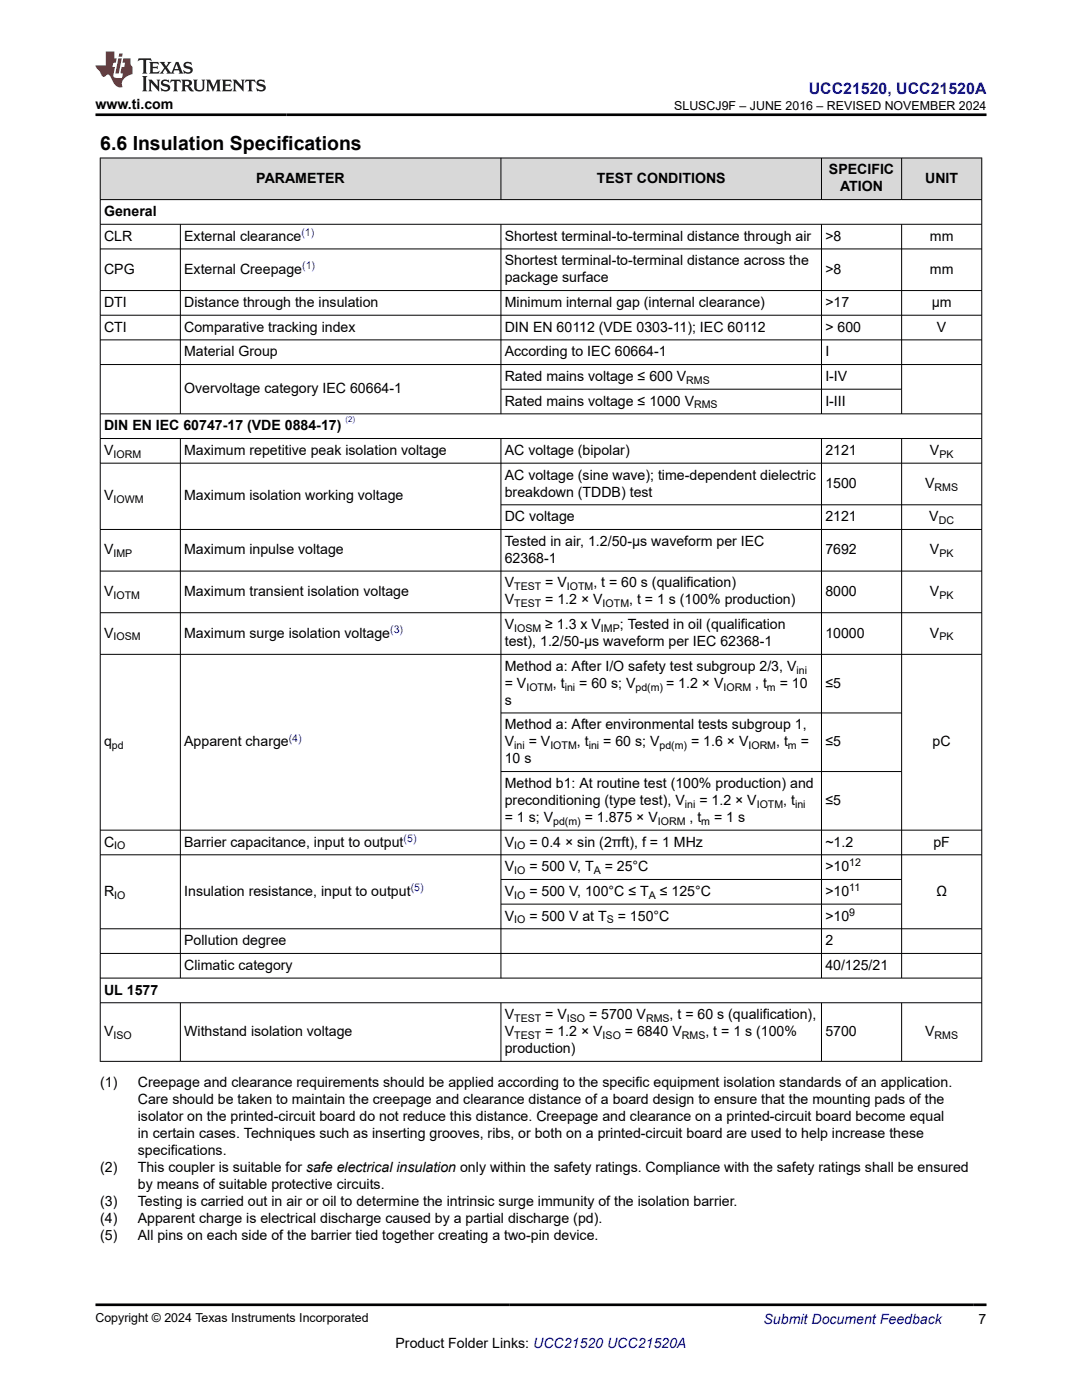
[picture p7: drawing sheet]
<svg xmlns="http://www.w3.org/2000/svg" width="216mm" height="279mm" viewBox="0 0 216 279" stroke-linecap="round" stroke-linejoin="round" font-family="sans-serif">
<defs><g id="words">
<text font-size="3.9" x="20" y="29.9">6.6 Insulation Specifications</text>
<text font-size="3.2" fill="#00f" x="161.4" y="18.7">UCC21520, UCC21520A</text>
<g font-size="2.8">
<text x="19" y="21.8">www.ti.com</text>
<text x="165.4" y="34.8">SPECIFIC</text>
<text x="51.1" y="36.5">PARAMETER</text>
<text x="119.1" y="36.5">TEST CONDITIONS</text>
<text x="167.6" y="38.2">ATION</text>
<text x="184.6" y="36.5">UNIT</text>
<text x="20.8" y="43.1">General</text>
<text x="20.8" y="48">CLR</text>
<text x="36.8" y="48">External clearance</text>
<text x="100.7" y="48">Shortest terminal-to-terminal distance through air</text>
<text x="100.7" y="53">Shortest terminal-to-terminal distance across the</text>
<text x="164.7" y="48">&gt;8</text>
<text x="185.6" y="48">mm</text>
<text x="20.8" y="54.6">CPG</text>
<text x="36.8" y="54.6">External Creepage</text>
<text x="100.7" y="56.3">package surface</text>
<text x="164.7" y="54.6">&gt;8</text>
<text x="185.6" y="54.6">mm</text>
<text x="20.8" y="61.3">DTI</text>
<text x="36.8" y="61.3">Distance through the insulation</text>
<text x="100.7" y="61.3">Minimum internal gap (internal clearance)</text>
<text x="164.7" y="61.3">&gt;17</text>
<text x="185.9" y="61.3">µm</text>
<text x="20.8" y="66.2">CTI</text>
<text x="36.8" y="66.2">Comparative tracking index</text>
<text x="36.8" y="71.1">Material Group</text>
<text x="100.7" y="66.2">DIN EN 60112 (VDE 0303-11); IEC 60112</text>
<text x="100.7" y="71.1">According to IEC 60664-1</text>
<text x="164.7" y="66.2">&gt; 600</text>
<text x="164.7" y="71.1">I</text>
<text x="187" y="66.2">V</text>
<text x="100.7" y="76">Rated mains voltage ≤ 600 V</text>
<text x="164.7" y="76">I-IV</text>
<text x="36.8" y="78.5">Overvoltage category IEC 60664-1</text>
<text x="100.7" y="80.9">Rated mains voltage ≤ 1000 V</text>
<text x="164.7" y="80.9">I-III</text>
<text x="20.8" y="85.9">DIN EN IEC 60747-17 (VDE 0884-17)</text>
<text x="20.8" y="90.8">V</text>
<text x="36.8" y="90.8">Maximum repetitive peak isolation voltage</text>
<text x="100.7" y="90.8">AC voltage (bipolar)</text>
<text x="100.7" y="95.7">AC voltage (sine wave); time-dependent dielectric</text>
<text x="164.7" y="90.8">2121</text>
<text x="185.6" y="90.8">V</text>
<text x="20.8" y="99.9">V</text>
<text x="36.8" y="99.9">Maximum isolation working voltage</text>
<text x="100.7" y="99.1">breakdown (TDDB) test</text>
<text x="164.7" y="97.4">1500</text>
<text x="184.6" y="97.4">V</text>
<text x="100.7" y="104">DC voltage</text>
<text x="164.7" y="104">2121</text>
<text x="185.4" y="104">V</text>
<text x="20.8" y="110.6">V</text>
<text x="36.8" y="110.6">Maximum inpulse voltage</text>
<text x="100.7" y="108.9">Tested in air, 1.2/50-µs waveform per IEC</text>
<text x="100.7" y="112.3">62368-1</text>
<text x="164.7" y="110.6">7692</text>
<text x="185.6" y="110.6">V</text>
<text x="20.8" y="118.9">V</text>
<text x="36.8" y="118.9">Maximum transient isolation voltage</text>
<text x="100.7" y="117.2">V</text>
<text x="108.8" y="117.2">= V</text>
<text x="118.4" y="117.2">, t = 60 s (qualification)</text>
<text x="164.7" y="118.9">8000</text>
<text x="185.6" y="118.9">V</text>
<text x="100.7" y="125.6">V</text>
<text x="100.7" y="120.6">V</text>
<text x="108.8" y="120.6">= 1.2 × V</text>
<text x="108.8" y="125.6">≥ 1.3 x V</text>
<text x="123.7" y="125.6">; Tested in oil (qualification</text>
<text x="125.5" y="120.6">, t = 1 s (100% production)</text>
<text x="20.8" y="127.2">V</text>
<text x="36.8" y="127.2">Maximum surge isolation voltage</text>
<text x="100.7" y="128.9">test), 1.2/50-μs waveform per IEC 62368-1</text>
<text x="164.7" y="127.2">10000</text>
<text x="185.6" y="127.2">V</text>
<text x="100.7" y="137.2">= V</text>
<text x="100.7" y="133.9">Method a: After I/O safety test subgroup 2/3, V</text>
<text x="110.3" y="137.2">, t</text>
<text x="115.6" y="137.2">= 60 s; V</text>
<text x="132.9" y="137.2">= 1.2 × V</text>
<text x="150.7" y="137.2">, t</text>
<text x="155.6" y="137.2">= 10</text>
<text x="164.7" y="137.2">≤5</text>
<text x="100.7" y="140.6">s</text>
<text x="20.8" y="148.9">q</text>
<text x="36.8" y="148.9">Apparent charge</text>
<text x="100.7" y="145.6">Method a: After environmental tests subgroup 1,</text>
<text x="100.7" y="148.9">V</text>
<text x="105.5" y="148.9">= V</text>
<text x="115.1" y="148.9">, t</text>
<text x="120.4" y="148.9">= 60 s; V</text>
<text x="137.9" y="148.9">= 1.6 × V</text>
<text x="154.9" y="148.9">, t</text>
<text x="159.8" y="148.9">=</text>
<text x="164.7" y="148.9">≤5</text>
<text x="186.1" y="148.9">pC</text>
<text x="100.7" y="152.3">10 s</text>
<text x="100.7" y="157.3">Method b1: At routine test (100% production) and</text>
<text x="100.7" y="160.6">preconditioning (type test), V</text>
<text x="139.5" y="160.6">= 1.2 × V</text>
<text x="156.3" y="160.6">, t</text>
<text x="164.7" y="160.6">≤5</text>
<text x="100.7" y="164">= 1 s; V</text>
<text x="116.7" y="164">= 1.875 × V</text>
<text x="137.6" y="164">, t</text>
<text x="142.5" y="164">= 1 s</text>
<text x="20.8" y="168.9">C</text>
<text x="36.8" y="168.9">Barrier capacitance, input to output</text>
<text x="100.7" y="168.9">V</text>
<text x="100.7" y="173.9">V</text>
<text x="105.6" y="168.9">= 0.4 × sin (2πft), f = 1 MHz</text>
<text x="105.6" y="173.9">= 500 V, T</text>
<text x="120.7" y="173.9">= 25°C</text>
<text x="164.7" y="168.9">~1.2</text>
<text x="164.7" y="173.9">&gt;10</text>
<text x="186.3" y="168.9">pF</text>
<text x="20.8" y="178.8">R</text>
<text x="36.8" y="178.8">Insulation resistance, input to output</text>
<text x="100.7" y="178.8">V</text>
<text x="105.6" y="178.8">= 500 V, 100°C ≤ T</text>
<text x="131.7" y="178.8">≤ 125°C</text>
<text x="164.7" y="178.8">&gt;10</text>
<text x="186.8" y="178.8">Ω</text>
<text x="100.7" y="183.7">V</text>
<text x="105.6" y="183.7">= 500 V at T</text>
<text x="123.3" y="183.7">= 150°C</text>
<text x="164.7" y="183.7">&gt;10</text>
<text x="36.8" y="188.6">Pollution degree</text>
<text x="164.7" y="188.6">2</text>
<text x="36.8" y="193.6">Climatic category</text>
<text x="164.7" y="193.6">40/125/21</text>
<text x="20.8" y="198.5">UL 1577</text>
<text x="100.7" y="203.4">V</text>
<text x="108.8" y="203.4">= V</text>
<text x="117.5" y="203.4">= 5700 V</text>
<text x="133.6" y="203.4">, t = 60 s (qualification),</text>
<text x="20.8" y="206.8">V</text>
<text x="36.8" y="206.8">Withstand isolation voltage</text>
<text x="100.7" y="206.8">V</text>
<text x="108.8" y="206.8">= 1.2 × V</text>
<text x="124.7" y="206.8">= 6840 V</text>
<text x="140.8" y="206.8">, t = 1 s (100%</text>
<text x="164.7" y="206.8">5700</text>
<text x="184.6" y="206.8">V</text>
<text x="100.7" y="210.2">production)</text>
<text x="20" y="217">(1)</text>
<text x="27.5" y="217">Creepage and clearance requirements should be applied according to the specific equipment isolation standards of an application.</text>
<text x="27.5" y="220.4">Care should be taken to maintain the creepage and clearance distance of a board design to ensure that the mounting pads of the</text>
<text x="27.5" y="223.7">isolator on the printed-circuit board do not reduce this distance. Creepage and clearance on a printed-circuit board become equal</text>
<text x="27.5" y="227.1">in certain cases. Techniques such as inserting grooves, ribs, or both on a printed-circuit board are used to help increase these</text>
<text x="20" y="233.9">(2)</text>
<text x="27.5" y="230.5">specifications.</text>
<text x="27.5" y="233.9">This coupler is suitable for safe electrical insulation only within the safety ratings. Compliance with the safety ratings shall be ensured</text>
<text x="27.5" y="237.3">by means of suitable protective circuits.</text>
<text x="20" y="240.7">(3)</text>
<text x="20" y="244.1">(4)</text>
<text x="27.5" y="240.7">Testing is carried out in air or oil to determine the intrinsic surge immunity of the isolation barrier.</text>
<text x="27.5" y="244.1">Apparent charge is electrical discharge caused by a partial discharge (pd).</text>
<text x="20" y="247.4">(5)</text>
<text x="27.5" y="247.4">All pins on each side of the barrier tied together creating a two-pin device.</text>
<text x="78.9" y="269">Product Folder Links: UCC21520 UCC21520A</text>
<text x="195.3" y="264.2">7</text>
</g>
<text font-size="2.8" fill="#00f" x="152.4" y="264.2">Submit Document Feedback</text>
<g font-size="2.5">
<text x="134.5" y="21.9">SLUSCJ9F – JUNE 2016 – REVISED NOVEMBER 2024</text>
<text x="19" y="263.9">Copyright © 2024 Texas Instruments Incorporated</text>
</g>
<g font-size="2.1" fill="#00f">
<text x="60.1" y="47.1">(1)</text>
<text x="60.3" y="53.7">(1)</text>
<text x="77.9" y="126.3">(3)</text>
<text x="57.6" y="148">(4)</text>
<text x="80.5" y="168">(5)</text>
<text x="81.9" y="177.8">(5)</text>
</g>
<g font-size="2.1">
<text x="136.9" y="76.6">RMS</text>
<text x="138.5" y="81.5">RMS</text>
<text x="22.6" y="91.4">IORM</text>
<text x="187.4" y="91.4">PK</text>
<text x="22.6" y="100.4">IOWM</text>
<text x="186.5" y="98">RMS</text>
<text x="187.3" y="104.6">DC</text>
<text x="22.6" y="111.2">IMP</text>
<text x="187.4" y="111.2">PK</text>
<text x="22.6" y="119.5">IOTM</text>
<text x="102.6" y="117.8">TEST</text>
<text x="113.1" y="117.8">IOTM</text>
<text x="187.4" y="119.5">PK</text>
<text x="102.6" y="121.2">TEST</text>
<text x="120.3" y="121.2">IOTM</text>
<text x="22.6" y="127.8">IOSM</text>
<text x="102.6" y="126.1">IOSM</text>
<text x="119.9" y="126.1">IMP</text>
<text x="187.4" y="127.8">PK</text>
<text x="105" y="137.8">IOTM</text>
<text x="112.7" y="137.8">ini</text>
<text x="126.8" y="137.8">pd(m)</text>
<text x="144.4" y="137.8">IORM</text>
<text x="153" y="137.8">m</text>
<text x="158.9" y="134.4">ini</text>
<text x="22.3" y="149.5">pd</text>
<text x="102.6" y="149.5">ini</text>
<text x="109.8" y="149.5">IOTM</text>
<text x="117.5" y="149.5">ini</text>
<text x="131.6" y="149.5">pd(m)</text>
<text x="149.3" y="149.5">IORM</text>
<text x="157.2" y="149.5">m</text>
<text x="136.6" y="161.2">ini</text>
<text x="151" y="161.2">IOTM</text>
<text x="158.6" y="161.2">ini</text>
<text x="110.4" y="164.6">pd(m)</text>
<text x="131.3" y="164.6">IORM</text>
<text x="139.9" y="164.6">m</text>
<text x="22.8" y="169.5">IO</text>
<text x="102.6" y="169.5">IO</text>
<text x="169.5" y="172.9">12</text>
<text x="22.8" y="179.4">IO</text>
<text x="102.6" y="174.4">IO</text>
<text x="102.6" y="179.4">IO</text>
<text x="118.5" y="174.4">A</text>
<text x="129.5" y="179.4">A</text>
<text x="169.5" y="177.8">11</text>
<text x="102.6" y="184.3">IO</text>
<text x="121.1" y="184.3">S</text>
<text x="169.5" y="182.8">9</text>
<text x="102.6" y="204">TEST</text>
<text x="113.1" y="204">ISO</text>
<text x="128.9" y="204">RMS</text>
<text x="22.6" y="207.3">ISO</text>
<text x="102.6" y="207.3">TEST</text>
<text x="120.3" y="207.3">ISO</text>
<text x="136.1" y="207.3">RMS</text>
<text x="186.5" y="207.3">RMS</text>
</g>
<text font-size="1.6" fill="#00f" x="68.9" y="84.2">(2)</text>
</g></defs>
<g fill="#d8d8d8">
<path d="M20 31.5h175.9v8.3h-175.9z" fill-rule="evenodd"/>
<path d="M20.1 31.6h79.8v8.2h-79.8z" fill-rule="evenodd"/>
<path d="M100 31.6h63.9v8.2h-63.9z" fill-rule="evenodd"/>
<path d="M164 31.6h15.8v8.2h-15.8z" fill-rule="evenodd"/>
<path d="M180 31.6h15.8v8.2h-15.8z" fill-rule="evenodd"/>
</g>
<g fill="none" stroke="#000" stroke-width=".2">
<path d="M19.9 31.5h176.1M19.9 39.8h176.1M20 31.5v180.4M100 31.5v8.4M163.9 31.5v8.4M179.9 31.5v8.4M195.9 31.5v180.4M19.9 44.8h176.1M19.9 49.7h176.1M19.9 58h176.1M36 44.8v37.9M100 44.8v37.9"/>
<path d="M163.9 44.8v37.9M179.9 44.8v37.9M19.9 62.9h176.1M19.9 67.8h176.1M19.9 72.8h176.1M100 77.7h80M19.9 82.6h176.1M19.9 87.5h176.1M19.9 92.4h176.1M36 87.5v107.8M100 87.5v107.8M163.9 87.5v107.8"/>
<path d="M179.9 87.5v107.8M19.9 114h176.1M100 100.7h96M196 105.7h-176.1M19.9 122.3h176.1M19.9 130.6h176.1M100 142.3h80M100 154h80M19.9 165.7h176.1M19.9 170.6h176.1M100 175.5h80M19.9 185.4h176.1"/>
<path d="M19.9 190.3h176.1M19.9 195.2h176.1M100 180.4h80M19.9 200.1h176.1M19.9 211.8h176.1M36 200.1v11.8M100 200.1v11.8M163.9 200.1v11.8M179.9 200.1v11.8"/>
</g>
<path d="M27.7 11.6l-.2 .6 .5-.2h.6v.1v2.2l-.2 .4h1l-.2-.4v-2.2v-.1h.5l.5 .2-.1-.6zM29.8 12.4l.2 .3v1.6l-.2 .4h1.9l.1-.6a1.08 1.08 0 0 1-1.3 .2v-.7h.6l.4 .2v-.7l-.4 .2h-.6v-.5l.2-.2a1 1 0 0 1 1 .3l-.1-.5zM31.8 12.4l1 1.1-1 1.2h.9l-.2-.2 .4-.8 .5 .8-.2 .2h1.6l-.2-.2 .1-.5h1l.1 .5-.1 .2h.9l-.2-.4-.8-1.9h-.5l-1 2.1-.8-1.1 .9-1h-.8l.2 .2-.5 .6-.3-.6 .1-.2zM35.2 12.8l.4 1h-.8zM36.8 12.5a.65 .65 0 0 0-.2 .7 .65 .65 0 0 0 .6 .5l.7 .1 .1 .3a.79 .79 0 0 1-.7 .4 .79 .79 0 0 1-.7-.5l.1 .7 .2-.1a.93 .93 0 0 0 1.1 0 .93 .93 0 0 0 .4-.9 1.46 1.46 0 0 0-1.2-.6l-.1-.3a1.09 1.09 0 0 1 1.2 .2l-.2-.6-.1 .1-.6-.2zM28.4 15.2l.2 .4v2.2l-.2 .4h1l-.2-.4v-2.2l.2-.4zM29.6 15.9l.2 .4v1.5l-.2 .4h.8l-.3-.4v-1.3l1.7 1.8v-2l.2-.4h-.8l.2 .2 .1 1.1-1.2-1.3zM32.3 16a.65 .65 0 0 0-.2 .8 .65 .65 0 0 0 .7 .4l.6 .2 .1 .2a.79 .79 0 0 1-.7 .4 .79 .79 0 0 1-.7-.5l.1 .7 .2-.1a.93 .93 0 0 0 1.1 .1 .93 .93 0 0 0 .4-1 1.46 1.46 0 0 0-1.2-.5l-.1-.4a1.09 1.09 0 0 1 1.2 .2l-.2-.6-.1 .1-.6-.1zM34.1 15.9l-.1 .6a.63 .63 0 0 1 .7-.3l.1 1.6-.3 .4h1l-.2-.4v-1.6a.66 .66 0 0 1 .8 .3l-.1-.6zM36.2 15.9l.2 .4v1.5l-.2 .4h.9l-.2-.2v-.7h.5l.1 .2a.79 .79 0 0 0 1.2 .6l-1-.9a.61 .61 0 0 0 .6-.6 .61 .61 0 0 0-.5-.7zM36.9 16.2h.2a.47 .47 0 0 1 .5 .1 .47 .47 0 0 1 .1 .5l-.2 .1-.6 .1zM38.5 15.9l.2 .2a2.27 2.27 0 0 0 .4 2 1.04 1.04 0 0 0 1.7-.7v-1.3l.2-.2h-.8l.2 .4v1.1a.6 .6 0 0 1-.6 .6 .6 .6 0 0 1-.6-.6v-1.1l.3-.4zM41.1 15.9l.2 .4v1.5l-.2 .4h.7l-.2-.4v-1.4l.9 1.9 .8-1.9v1.4l-.2 .4h1l-.3-.4v-1.5l.3-.4h-.8l-.7 1.5-.7-1.5zM44.3 15.9l.2 .4v1.5l-.2 .4h1.9l.1-.6a1.09 1.09 0 0 1-1.3 .2v-.7h.6l.4 .2v-.6l-.4 .2h-.6v-.6l.2-.1a1.01 1.01 0 0 1 1 .3l-.1-.6zM46.4 15.9l.3 .4v1.5l-.3 .4h.8l-.2-.4v-1.3l1.6 1.8v-2l.2-.4h-.7l.2 .2v1.1l-1.2-1.3zM49 15.9l-.1 .6a.63 .63 0 0 1 .8-.3v1.6l-.3 .4h1l-.2-.4v-1.6a.66 .66 0 0 1 .8 .3l-.1-.6zM51.4 16a.65 .65 0 0 0-.2 .8 .65 .65 0 0 0 .6 .4l.6 .2 .2 .2a.79 .79 0 0 1-.8 .4 .79 .79 0 0 1-.6-.5l.1 .7 .2-.1a.93 .93 0 0 0 1 .1 .93 .93 0 0 0 .5-1 1.46 1.46 0 0 0-1.3-.5l-.1-.4a1.09 1.09 0 0 1 1.3 .2l-.2-.6-.2 .1-.5-.1z" fill="#231f20"/>
<path d="M21.1 10.3v2.7h-2.1l.1 .4 .9 1a.95 .95 0 0 0 .9 .9 .59 .59 0 0 1 .6-.4 .59 .59 0 0 1 .5 .3l.4 .8a1.59 1.59 0 0 0 2.1 1.4 1.61 1.61 0 0 1 1-2.3l1-.3-.1-1.5a1.59 1.59 0 0 1-.4-1.7h-1.4l-.2 .9h.5l-.1 .9h-.5l-.2 .9v.3l.4 .1-.2 .9h-.6a.73 .73 0 0 1-1.1-.7l.3-1.5h-.5l.2-.9h.5l.2-.9h-.5v-1.3zM23.6 11.6l-.6 3.1h.7l.6-3.1zM23.8 10.7l-.1 .6h.7l.1-.6z" fill="#ed1c24"/>
<path d="M19 22.9h177.8M19 260.4h177.8" fill="none" stroke="#000" stroke-width=".53"/>
<use href="#words"/>
</svg>
